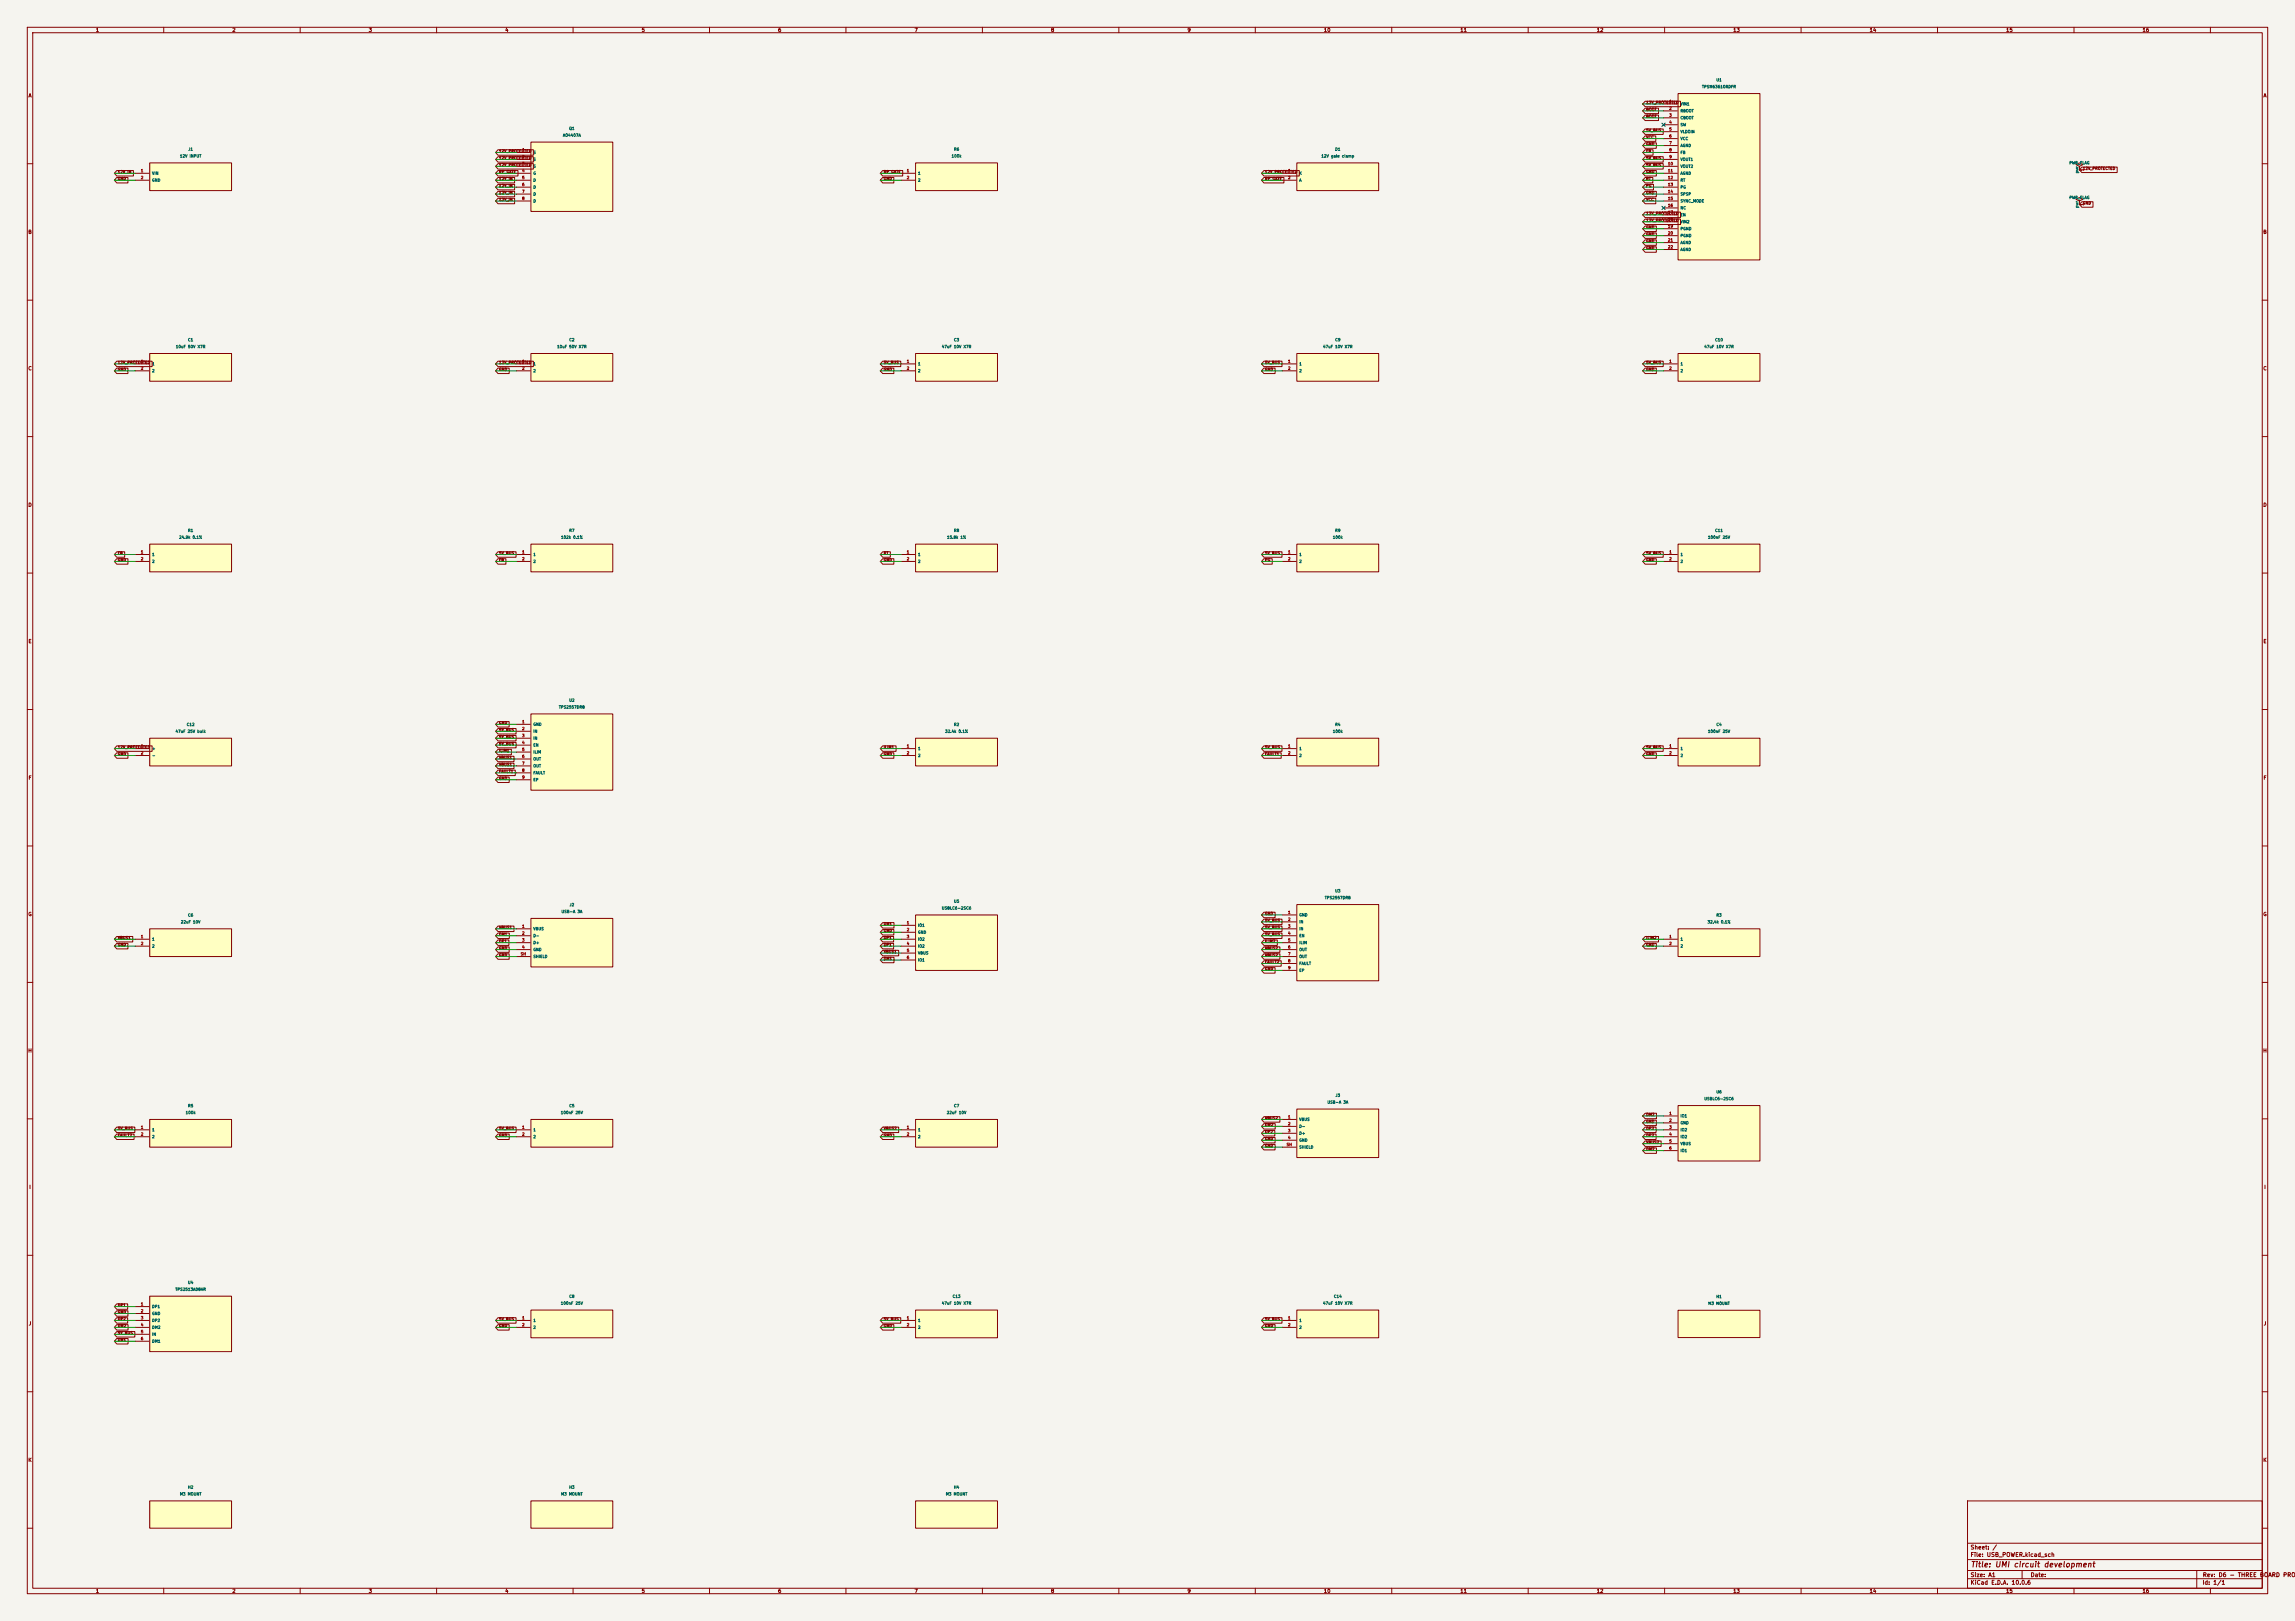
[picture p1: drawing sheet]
<svg xmlns="http://www.w3.org/2000/svg" width="841mm" height="594mm" viewBox="0 0 841 594" stroke-linecap="round" stroke-linejoin="round" font-family="sans-serif">
<defs><g id="words">
<text font-size="2" fill="#840000" x="722" y="574.8">Title: UMI circuit development</text>
<g font-size="1.5" fill="#840000">
<text x="721.9" y="568.1">Sheet: /</text>
<text x="721.9" y="570.8">File: USB_POWER.kicad_sch</text>
<text x="721.9" y="581">KiCad E.D.A. 10.0.6</text>
<text x="721.9" y="578.2">Size: A1</text>
<text x="743.9" y="578.2">Date:</text>
<text x="806.9" y="581">Id: 1/1</text>
<text x="807" y="578.2">Rev: D6 - THREE BOARD PROT</text>
</g>
<g font-size="1.3" fill="#840000">
<text x="35" y="12">1</text>
<text x="85" y="12">2</text>
<text x="135" y="12">3</text>
<text x="185" y="12">4</text>
<text x="235" y="12">5</text>
<text x="285" y="12">6</text>
<text x="335" y="12">7</text>
<text x="385" y="12">8</text>
<text x="435" y="12">9</text>
<text x="485" y="12">10</text>
<text x="535" y="12">11</text>
<text x="585" y="12">12</text>
<text x="635" y="12">13</text>
<text x="685" y="12">14</text>
<text x="735" y="12">15</text>
<text x="785" y="12">16</text>
<text x="10.3" y="36">A</text>
<text x="829.3" y="36">A</text>
<text x="10.2" y="86">B</text>
<text x="829.2" y="86">B</text>
<text x="10.2" y="136">C</text>
<text x="829.2" y="136">C</text>
<text x="10.2" y="186">D</text>
<text x="829.2" y="186">D</text>
<text x="10.3" y="236">E</text>
<text x="829.3" y="236">E</text>
<text x="10.3" y="286">F</text>
<text x="829.3" y="286">F</text>
<text x="10.2" y="336">G</text>
<text x="829.2" y="336">G</text>
<text x="10.2" y="386">H</text>
<text x="829.2" y="386">H</text>
<text x="10.6" y="436">I</text>
<text x="829.6" y="436">I</text>
<text x="10.4" y="486">J</text>
<text x="829.4" y="486">J</text>
<text x="10.2" y="536">K</text>
<text x="829.2" y="536">K</text>
<text x="35" y="584">1</text>
<text x="85" y="584">2</text>
<text x="135" y="584">3</text>
<text x="185" y="584">4</text>
<text x="235" y="584">5</text>
<text x="285" y="584">6</text>
<text x="335" y="584">7</text>
<text x="385" y="584">8</text>
<text x="435" y="584">9</text>
<text x="485" y="584">10</text>
<text x="535" y="584">11</text>
<text x="585" y="584">12</text>
<text x="635" y="584">13</text>
<text x="685" y="584">14</text>
<text x="735" y="584">15</text>
<text x="785" y="584">16</text>
</g>
<g font-size="1" fill="#006464">
<text x="623.6" y="32.5">TPSM63610RDFR</text>
<text x="628.8" y="30">U1</text>
<text x="615.7" y="38.9">VIN1</text>
<text x="615.7" y="41.4">RBOOT</text>
<text x="208.5" y="47.8">Q1</text>
<text x="615.7" y="43.9">CBOOT</text>
<text x="615.7" y="46.5">SW</text>
<text x="206.2" y="50.3">AO4407A</text>
<text x="615.7" y="49">VLDOIN</text>
<text x="615.7" y="51.6">VCC</text>
<text x="65.8" y="57.9">12V INPUT</text>
<text x="68.9" y="55.4">J1</text>
<text x="195.3" y="56.6">S</text>
<text x="195.3" y="59.2">S</text>
<text x="348.6" y="57.9">100k</text>
<text x="349.4" y="55.4">R6</text>
<text x="484.1" y="57.9">12V gate clamp</text>
<text x="489.1" y="55.4">D1</text>
<text x="615.7" y="54.1">AGND</text>
<text x="615.7" y="56.6">FB</text>
<text x="615.7" y="59.2">VOUT1</text>
<text x="55.6" y="64.3">VIN</text>
<text x="195.3" y="61.7">S</text>
<text x="195.3" y="64.3">G</text>
<text x="336.3" y="64.3">1</text>
<text x="476" y="64.3">K</text>
<text x="615.7" y="61.7">VOUT2</text>
<text x="615.7" y="64.3">AGND</text>
<text x="758.2" y="60.4">PWR_FLAG</text>
<text x="761.8" y="63.6" transform="rotate(-90 761.8 63.6)">pwr</text>
<text x="55.6" y="66.8">GND</text>
<text x="195.3" y="66.8">D</text>
<text x="195.3" y="69.3">D</text>
<text x="195.3" y="71.9">D</text>
<text x="336.3" y="66.8">2</text>
<text x="476" y="66.8">A</text>
<text x="615.7" y="66.8">RT</text>
<text x="615.7" y="69.3">PG</text>
<text x="615.7" y="71.9">SPSP</text>
<text x="195.3" y="74.4">D</text>
<text x="615.7" y="74.4">SYNC_MODE</text>
<text x="615.7" y="77">NC</text>
<text x="758.2" y="73.1">PWR_FLAG</text>
<text x="761.8" y="76.3" transform="rotate(-90 761.8 76.3)">pwr</text>
<text x="615.7" y="79.5">EN</text>
<text x="615.7" y="82">VIN2</text>
<text x="615.7" y="84.6">PGND</text>
<text x="615.7" y="87.1">PGND</text>
<text x="615.7" y="89.7">AGND</text>
<text x="615.7" y="92.2">AGND</text>
<text x="68.8" y="125.3">C1</text>
<text x="208.5" y="125.3">C2</text>
<text x="349.4" y="125.3">C3</text>
<text x="489.1" y="125.3">C9</text>
<text x="628.4" y="125.3">C10</text>
<text x="64.3" y="127.8">10uF 50V X7R</text>
<text x="204" y="127.8">10uF 50V X7R</text>
<text x="345" y="127.8">47uF 10V X7R</text>
<text x="484.7" y="127.8">47uF 10V X7R</text>
<text x="624.4" y="127.8">47uF 10V X7R</text>
<text x="55.6" y="134.1">1</text>
<text x="55.6" y="136.6">2</text>
<text x="195.3" y="134.1">1</text>
<text x="195.3" y="136.6">2</text>
<text x="336.3" y="134.1">1</text>
<text x="336.3" y="136.6">2</text>
<text x="476" y="134.1">1</text>
<text x="476" y="136.6">2</text>
<text x="615.7" y="134.1">1</text>
<text x="615.7" y="136.6">2</text>
<text x="65.5" y="197.6">24.9k 0.1%</text>
<text x="68.8" y="195.1">R1</text>
<text x="205.5" y="197.6">102k 0.1%</text>
<text x="208.5" y="195.1">R7</text>
<text x="346.9" y="197.6">15.8k 1%</text>
<text x="349.4" y="195.1">R8</text>
<text x="488.3" y="197.6">100k</text>
<text x="489.1" y="195.1">R9</text>
<text x="625.7" y="197.6">100nF 25V</text>
<text x="628.4" y="195.1">C11</text>
<text x="55.6" y="204">1</text>
<text x="195.3" y="204">1</text>
<text x="336.3" y="204">1</text>
<text x="476" y="204">1</text>
<text x="615.7" y="204">1</text>
<text x="55.6" y="206.5">2</text>
<text x="195.3" y="206.5">2</text>
<text x="336.3" y="206.5">2</text>
<text x="476" y="206.5">2</text>
<text x="615.7" y="206.5">2</text>
<text x="208.5" y="257.4">U2</text>
<text x="204.7" y="259.9">TPS2557DRB</text>
<text x="64.2" y="268.8">47uF 25V bulk</text>
<text x="68.3" y="266.3">C12</text>
<text x="195.3" y="266.2">GND</text>
<text x="195.3" y="268.7">IN</text>
<text x="346.2" y="268.8">32.4k 0.1%</text>
<text x="349.4" y="266.3">R2</text>
<text x="488.3" y="268.8">100k</text>
<text x="489.1" y="266.3">R4</text>
<text x="625.7" y="268.8">100nF 25V</text>
<text x="628.8" y="266.3">C4</text>
<text x="55.6" y="275.1">+</text>
<text x="195.3" y="271.3">IN</text>
<text x="195.3" y="273.8">EN</text>
<text x="336.3" y="275.1">1</text>
<text x="476" y="275.1">1</text>
<text x="615.7" y="275.1">1</text>
<text x="55.6" y="277.6">-</text>
<text x="195.3" y="276.3">ILIM</text>
<text x="195.3" y="278.9">OUT</text>
<text x="195.3" y="281.4">OUT</text>
<text x="336.3" y="277.6">2</text>
<text x="476" y="277.6">2</text>
<text x="615.7" y="277.6">2</text>
<text x="195.3" y="284">FAULT</text>
<text x="195.3" y="286.5">EP</text>
<text x="485.4" y="329.7">TPS2557DRB</text>
<text x="489.1" y="327.2">U3</text>
<text x="205.6" y="334.8">USB-A 3A</text>
<text x="208.6" y="332.3">J2</text>
<text x="345" y="333.5">USBLC6-2SC6</text>
<text x="349.4" y="331">U5</text>
<text x="66.2" y="338.6">22uF 10V</text>
<text x="68.8" y="336.1">C6</text>
<text x="195.3" y="341.1">VBUS</text>
<text x="336.3" y="339.8">IO1</text>
<text x="476" y="336">GND</text>
<text x="476" y="338.6">IN</text>
<text x="476" y="341.1">IN</text>
<text x="625.6" y="338.6">32.4k 0.1%</text>
<text x="628.8" y="336.1">R3</text>
<text x="55.6" y="344.9">1</text>
<text x="55.6" y="347.5">2</text>
<text x="195.3" y="343.7">D-</text>
<text x="195.3" y="346.2">D+</text>
<text x="336.3" y="342.4">GND</text>
<text x="336.3" y="344.9">IO2</text>
<text x="336.3" y="347.5">IO2</text>
<text x="476" y="343.7">EN</text>
<text x="476" y="346.2">ILIM</text>
<text x="615.7" y="344.9">1</text>
<text x="615.7" y="347.5">2</text>
<text x="195.3" y="348.7">GND</text>
<text x="195.3" y="351.3">SHIELD</text>
<text x="336.3" y="350">VBUS</text>
<text x="336.3" y="352.5">IO1</text>
<text x="476" y="348.7">OUT</text>
<text x="476" y="351.3">OUT</text>
<text x="476" y="353.8">FAULT</text>
<text x="476" y="356.4">EP</text>
<text x="628.8" y="400.9">U6</text>
<text x="68.8" y="406">R5</text>
<text x="208.5" y="406">C5</text>
<text x="349.4" y="406">C7</text>
<text x="486.3" y="404.7">USB-A 3A</text>
<text x="489.3" y="402.2">J3</text>
<text x="624.4" y="403.4">USBLC6-2SC6</text>
<text x="67.9" y="408.5">100k</text>
<text x="205.4" y="408.5">100nF 25V</text>
<text x="346.8" y="408.5">22uF 10V</text>
<text x="476" y="411">VBUS</text>
<text x="476" y="413.5">D-</text>
<text x="615.7" y="409.7">IO1</text>
<text x="615.7" y="412.2">GND</text>
<text x="55.6" y="414.8">1</text>
<text x="55.6" y="417.3">2</text>
<text x="195.3" y="414.8">1</text>
<text x="195.3" y="417.3">2</text>
<text x="336.3" y="414.8">1</text>
<text x="336.3" y="417.3">2</text>
<text x="476" y="416">D+</text>
<text x="476" y="418.6">GND</text>
<text x="615.7" y="414.8">IO2</text>
<text x="615.7" y="417.3">IO2</text>
<text x="615.7" y="419.9">VBUS</text>
<text x="476" y="421.1">SHIELD</text>
<text x="615.7" y="422.4">IO1</text>
<text x="64.1" y="473.2">TPS2513ADBVR</text>
<text x="68.8" y="470.7">U4</text>
<text x="55.6" y="479.5">DP1</text>
<text x="205.4" y="478.3">100nF 25V</text>
<text x="208.5" y="475.8">C8</text>
<text x="345" y="478.3">47uF 10V X7R</text>
<text x="349" y="475.8">C13</text>
<text x="484.7" y="478.3">47uF 10V X7R</text>
<text x="488.7" y="475.8">C14</text>
<text x="625.9" y="478.4">M3 MOUNT</text>
<text x="628.8" y="475.9">H1</text>
<text x="55.6" y="482.1">GND</text>
<text x="55.6" y="484.6">DP2</text>
<text x="195.3" y="484.6">1</text>
<text x="336.3" y="484.6">1</text>
<text x="476" y="484.6">1</text>
<text x="55.6" y="487.2">DM2</text>
<text x="55.6" y="489.7">IN</text>
<text x="195.3" y="487.2">2</text>
<text x="336.3" y="487.2">2</text>
<text x="476" y="487.2">2</text>
<text x="55.6" y="492.2">DM1</text>
<text x="68.8" y="545.7">H2</text>
<text x="208.5" y="545.7">H3</text>
<text x="349.4" y="545.7">H4</text>
<text x="65.8" y="548.2">M3 MOUNT</text>
<text x="205.5" y="548.2">M3 MOUNT</text>
<text x="346.5" y="548.2">M3 MOUNT</text>
</g>
<g font-size="1" fill="#840000">
<text x="603.1" y="38.3">12V_PROTECTED</text>
<text x="603.1" y="40.9">BOOT</text>
<text x="603.1" y="43.4">BOOT</text>
<text x="603.1" y="51">VCC</text>
<text x="603.1" y="48.5">5V_BUS</text>
<text x="603.1" y="53.6">GND</text>
<text x="182.7" y="56.1">12V_PROTECTED</text>
<text x="182.7" y="58.7">12V_PROTECTED</text>
<text x="603.1" y="56.1">FB</text>
<text x="603.1" y="58.7">5V_BUS</text>
<text x="43" y="63.7">12V_IN</text>
<text x="182.7" y="61.2">12V_PROTECTED</text>
<text x="182.7" y="63.7">RP_GATE</text>
<text x="323.7" y="63.7">RP_GATE</text>
<text x="463.4" y="63.7">12V_PROTECTED</text>
<text x="603.1" y="61.2">5V_BUS</text>
<text x="603.1" y="63.7">GND</text>
<text x="763.1" y="62.5">12V_PROTECTED</text>
<text x="43" y="66.3">GND</text>
<text x="182.7" y="66.3">12V_IN</text>
<text x="182.7" y="68.8">12V_IN</text>
<text x="182.7" y="71.4">12V_IN</text>
<text x="323.7" y="66.3">GND</text>
<text x="463.4" y="66.3">RP_GATE</text>
<text x="603.1" y="66.3">RT</text>
<text x="603.1" y="68.8">PG</text>
<text x="603.1" y="71.4">GND</text>
<text x="182.7" y="73.9">12V_IN</text>
<text x="603.1" y="73.9">VCC</text>
<text x="763.1" y="75.2">GND</text>
<text x="603.1" y="79">12V_PROTECTED</text>
<text x="603.1" y="81.5">12V_PROTECTED</text>
<text x="603.1" y="84.1">GND</text>
<text x="603.1" y="86.6">GND</text>
<text x="603.1" y="89.1">GND</text>
<text x="603.1" y="91.7">GND</text>
<text x="43" y="133.6">12V_PROTECTED</text>
<text x="43" y="136.1">GND</text>
<text x="182.7" y="133.6">12V_PROTECTED</text>
<text x="182.7" y="136.1">GND</text>
<text x="323.7" y="133.6">5V_BUS</text>
<text x="323.7" y="136.1">GND</text>
<text x="463.4" y="133.6">5V_BUS</text>
<text x="463.4" y="136.1">GND</text>
<text x="603.1" y="133.6">5V_BUS</text>
<text x="603.1" y="136.1">GND</text>
<text x="43" y="203.4">FB</text>
<text x="182.7" y="203.4">5V_BUS</text>
<text x="323.7" y="203.4">RT</text>
<text x="463.4" y="203.4">5V_BUS</text>
<text x="603.1" y="203.4">5V_BUS</text>
<text x="43" y="206">GND</text>
<text x="182.7" y="206">FB</text>
<text x="323.7" y="206">GND</text>
<text x="463.4" y="206">PG</text>
<text x="603.1" y="206">GND</text>
<text x="182.7" y="265.7">GND</text>
<text x="182.7" y="268.2">5V_BUS</text>
<text x="43" y="274.6">12V_PROTECTED</text>
<text x="182.7" y="270.8">5V_BUS</text>
<text x="182.7" y="273.3">5V_BUS</text>
<text x="182.7" y="275.8">ILIM1</text>
<text x="323.7" y="274.6">ILIM1</text>
<text x="463.4" y="274.6">5V_BUS</text>
<text x="603.1" y="274.6">5V_BUS</text>
<text x="43" y="277.1">GND</text>
<text x="182.7" y="280.9">VBUS1</text>
<text x="182.7" y="278.4">VBUS1</text>
<text x="323.7" y="277.1">GND</text>
<text x="463.4" y="277.1">FAULT1</text>
<text x="603.1" y="277.1">GND</text>
<text x="182.7" y="283.5">FAULT1</text>
<text x="182.7" y="286">GND</text>
<text x="463.4" y="335.5">GND</text>
<text x="182.7" y="340.6">VBUS1</text>
<text x="323.7" y="339.3">DM1</text>
<text x="323.7" y="341.9">GND</text>
<text x="463.4" y="338.1">5V_BUS</text>
<text x="463.4" y="340.6">5V_BUS</text>
<text x="43" y="344.4">VBUS1</text>
<text x="43" y="347">GND</text>
<text x="182.7" y="343.1">DM1</text>
<text x="182.7" y="345.7">DP1</text>
<text x="323.7" y="344.4">DP1</text>
<text x="323.7" y="347">DP1</text>
<text x="463.4" y="343.1">5V_BUS</text>
<text x="463.4" y="345.7">ILIM2</text>
<text x="603.1" y="344.4">ILIM2</text>
<text x="603.1" y="347">GND</text>
<text x="182.7" y="348.2">GND</text>
<text x="182.7" y="350.8">GND</text>
<text x="323.7" y="349.5">VBUS1</text>
<text x="323.7" y="352">DM1</text>
<text x="463.4" y="348.2">VBUS2</text>
<text x="463.4" y="350.8">VBUS2</text>
<text x="463.4" y="353.3">FAULT2</text>
<text x="463.4" y="355.8">GND</text>
<text x="463.4" y="410.5">VBUS2</text>
<text x="463.4" y="413">DM2</text>
<text x="603.1" y="409.2">DM2</text>
<text x="603.1" y="411.7">GND</text>
<text x="43" y="414.3">5V_BUS</text>
<text x="43" y="416.8">FAULT2</text>
<text x="182.7" y="414.3">5V_BUS</text>
<text x="182.7" y="416.8">GND</text>
<text x="323.7" y="414.3">VBUS2</text>
<text x="323.7" y="416.8">GND</text>
<text x="463.4" y="415.5">DP2</text>
<text x="463.4" y="418.1">GND</text>
<text x="603.1" y="414.3">DP2</text>
<text x="603.1" y="416.8">DP2</text>
<text x="603.1" y="419.3">VBUS2</text>
<text x="463.4" y="420.6">GND</text>
<text x="603.1" y="421.9">DM2</text>
<text x="43" y="479">DP1</text>
<text x="43" y="481.6">GND</text>
<text x="43" y="484.1">DP2</text>
<text x="182.7" y="484.1">5V_BUS</text>
<text x="323.7" y="484.1">5V_BUS</text>
<text x="463.4" y="484.1">5V_BUS</text>
<text x="43" y="486.7">DM2</text>
<text x="43" y="489.2">5V_BUS</text>
<text x="43" y="491.7">DM1</text>
<text x="182.7" y="486.7">GND</text>
<text x="323.7" y="486.7">GND</text>
<text x="463.4" y="486.7">GND</text>
</g>
<g font-size="1" fill="#a90000">
<text x="611.6" y="37.9">1</text>
<text x="611.6" y="40.5">2</text>
<text x="611.6" y="43">3</text>
<text x="611.6" y="45.5">4</text>
<text x="611.6" y="48.1">5</text>
<text x="611.6" y="50.6">6</text>
<text x="611.6" y="53.2">7</text>
<text x="191.2" y="55.7">1</text>
<text x="191.2" y="58.2">2</text>
<text x="611.6" y="55.7">8</text>
<text x="611.6" y="58.2">9</text>
<text x="51.5" y="63.3">1</text>
<text x="51.5" y="65.9">2</text>
<text x="191.2" y="60.8">3</text>
<text x="191.2" y="63.3">4</text>
<text x="191.2" y="65.9">5</text>
<text x="332.2" y="63.3">1</text>
<text x="332.2" y="65.9">2</text>
<text x="471.9" y="63.3">1</text>
<text x="471.9" y="65.9">2</text>
<text x="611.1" y="60.8">10</text>
<text x="611.1" y="63.3">11</text>
<text x="611.1" y="65.9">12</text>
<text x="763.7" y="62.8" transform="rotate(-90 763.7 62.8)">1</text>
<text x="191.2" y="68.4">6</text>
<text x="191.2" y="70.9">7</text>
<text x="611.1" y="68.4">13</text>
<text x="611.1" y="70.9">14</text>
<text x="191.2" y="73.5">8</text>
<text x="611.1" y="73.5">15</text>
<text x="611.1" y="76">16</text>
<text x="763.7" y="75.5" transform="rotate(-90 763.7 75.5)">1</text>
<text x="611.1" y="78.6">17</text>
<text x="611.1" y="81.1">18</text>
<text x="611.1" y="83.6">19</text>
<text x="611.1" y="86.2">20</text>
<text x="611.1" y="88.7">21</text>
<text x="611.1" y="91.3">22</text>
<text x="51.5" y="133.2">1</text>
<text x="51.5" y="135.7">2</text>
<text x="191.2" y="133.2">1</text>
<text x="191.2" y="135.7">2</text>
<text x="332.2" y="133.2">1</text>
<text x="332.2" y="135.7">2</text>
<text x="471.9" y="133.2">1</text>
<text x="471.9" y="135.7">2</text>
<text x="611.6" y="133.2">1</text>
<text x="611.6" y="135.7">2</text>
<text x="51.5" y="203">1</text>
<text x="191.2" y="203">1</text>
<text x="332.2" y="203">1</text>
<text x="471.9" y="203">1</text>
<text x="611.6" y="203">1</text>
<text x="51.5" y="205.6">2</text>
<text x="191.2" y="205.6">2</text>
<text x="332.2" y="205.6">2</text>
<text x="471.9" y="205.6">2</text>
<text x="611.6" y="205.6">2</text>
<text x="191.2" y="265.2">1</text>
<text x="191.2" y="267.8">2</text>
<text x="51.5" y="274.1">1</text>
<text x="191.2" y="270.3">3</text>
<text x="191.2" y="272.9">4</text>
<text x="191.2" y="275.4">5</text>
<text x="332.2" y="274.1">1</text>
<text x="471.9" y="274.1">1</text>
<text x="611.6" y="274.1">1</text>
<text x="51.5" y="276.7">2</text>
<text x="191.2" y="277.9">6</text>
<text x="191.2" y="280.5">7</text>
<text x="332.2" y="276.7">2</text>
<text x="471.9" y="276.7">2</text>
<text x="611.6" y="276.7">2</text>
<text x="191.2" y="283">8</text>
<text x="191.2" y="285.6">9</text>
<text x="471.9" y="335.1">1</text>
<text x="191.2" y="340.2">1</text>
<text x="332.2" y="338.9">1</text>
<text x="332.2" y="341.4">2</text>
<text x="471.9" y="337.6">2</text>
<text x="471.9" y="340.2">3</text>
<text x="51.5" y="344">1</text>
<text x="51.5" y="346.5">2</text>
<text x="191.2" y="342.7">2</text>
<text x="191.2" y="345.3">3</text>
<text x="191.2" y="347.8">4</text>
<text x="332.2" y="344">3</text>
<text x="332.2" y="346.5">4</text>
<text x="471.9" y="342.7">4</text>
<text x="471.9" y="345.3">5</text>
<text x="471.9" y="347.8">6</text>
<text x="611.6" y="344">1</text>
<text x="611.6" y="346.5">2</text>
<text x="190.7" y="350.3">SH</text>
<text x="332.2" y="349.1">5</text>
<text x="332.2" y="351.6">6</text>
<text x="471.9" y="350.3">7</text>
<text x="471.9" y="352.9">8</text>
<text x="471.9" y="355.4">9</text>
<text x="51.5" y="413.8">1</text>
<text x="191.2" y="413.8">1</text>
<text x="332.2" y="413.8">1</text>
<text x="471.9" y="410">1</text>
<text x="471.9" y="412.6">2</text>
<text x="611.6" y="408.8">1</text>
<text x="611.6" y="411.3">2</text>
<text x="611.6" y="413.8">3</text>
<text x="51.5" y="416.4">2</text>
<text x="191.2" y="416.4">2</text>
<text x="332.2" y="416.4">2</text>
<text x="471.9" y="415.1">3</text>
<text x="471.9" y="417.6">4</text>
<text x="611.6" y="416.4">4</text>
<text x="611.6" y="418.9">5</text>
<text x="471.3" y="420.2">SH</text>
<text x="611.6" y="421.5">6</text>
<text x="51.5" y="478.6">1</text>
<text x="51.5" y="481.1">2</text>
<text x="51.5" y="483.7">3</text>
<text x="191.2" y="483.7">1</text>
<text x="332.2" y="483.7">1</text>
<text x="471.9" y="483.7">1</text>
<text x="51.5" y="486.2">4</text>
<text x="51.5" y="488.8">5</text>
<text x="51.5" y="491.3">6</text>
<text x="191.2" y="486.2">2</text>
<text x="332.2" y="486.2">2</text>
<text x="471.9" y="486.2">2</text>
</g>
</g></defs>
<path d="M0 0h841v594h-841z" fill="#f5f4ef" stroke="#f5f4ef" stroke-width=".37"/>
<g fill="none" stroke="#840000" stroke-width=".37">
<path d="M10 10h821v574h-821zM12 12h817v570h-817zM60 10v2M110 10v2M160 10v2M210 10v2M260 10v2M310 10v2M360 10v2M410 10v2M460 10v2M510 10v2"/>
<path d="M560 10v2M610 10v2M660 10v2M710 10v2M760 10v2M810 10v2M10 60h2M829 60h2M10 110h2M829 110h2M10 160h2M829 160h2"/>
<path d="M10 210h2M829 210h2M10 260h2M829 260h2M10 310h2M829 310h2M10 360h2M829 360h2M10 410h2M829 410h2M10 460h2M829 460h2"/>
<path d="M10 510h2M829 510h2M10 560h2M721 550h108v32h-108zM829 560h2M721 578.5h108M721 575.5h108M721 571.5h108M721 565.5h108M741 575.5v3M805 575.5v6.5M60 582v2"/>
<path d="M110 582v2M160 582v2M210 582v2M260 582v2M310 582v2M360 582v2M410 582v2M460 582v2M510 582v2M560 582v2M610 582v2M660 582v2"/>
<path d="M710 582v2M760 582v2M810 582v2"/>
</g>
<path d="M194.6 52.1h29.9v25.4h-29.9z" fill="#ffffc2"/>
<path d="M189.2 55.9h5.1M189.2 58.4h5.1M194.6 52.1h29.9v25.4h-29.9zM189.2 61h5.1M189.2 63.5h5.1M189.2 66h5.1M189.2 68.6h5.1M189.2 71.1h5.1M189.2 73.7h5.1" fill="none" stroke="#840000" stroke-width=".37"/>
<path d="M194.6 336.5h29.9v17.8h-29.9z" fill="#ffffc2"/>
<path d="M194.6 336.5h29.9v17.8h-29.9zM189.2 340.4h5.1M189.2 342.9h5.1M189.2 345.4h5.1M189.2 348h5.1M189.2 350.5h5.1" fill="none" stroke="#840000" stroke-width=".37"/>
<path d="M54.9 129.5h29.9v10.2h-29.9z" fill="#ffffc2"/>
<path d="M49.5 133.3h5.1M49.5 135.9h5.1M54.9 129.5h29.9v10.2h-29.9z" fill="none" stroke="#840000" stroke-width=".37"/>
<path d="M335.5 550h30v10h-30z" fill="#ffffc2"/>
<path d="M335.5 550h30v10h-30z" fill="none" stroke="#840000" stroke-width=".37"/>
<path d="M475.2 59.7h30v10.1h-30z" fill="#ffffc2"/>
<path d="M475.2 59.7h30v10.1h-30zM469.9 63.5h5.1M469.9 66h5.1" fill="none" stroke="#840000" stroke-width=".37"/>
<path d="M614.9 480.1h30v10h-30z" fill="#ffffc2"/>
<path d="M614.9 480.1h30v10h-30z" fill="none" stroke="#840000" stroke-width=".37"/>
<path d="M335.5 480.1h30v10.1h-30z" fill="#ffffc2"/>
<path d="M330.2 483.9h5.1M330.2 486.4h5.1M335.5 480.1h30v10.1h-30z" fill="none" stroke="#840000" stroke-width=".37"/>
<path d="M194.6 129.5h29.9v10.2h-29.9z" fill="#ffffc2"/>
<path d="M189.2 133.3h5.1M189.2 135.9h5.1M194.6 129.5h29.9v10.2h-29.9z" fill="none" stroke="#840000" stroke-width=".37"/>
<path d="M614.9 405.1h30v20.3h-30z" fill="#ffffc2"/>
<path d="M609.6 408.9h5.1M609.6 411.5h5.1M609.6 414h5.1M609.6 416.6h5.1M609.6 419.1h5.1M614.9 405.1h30v20.3h-30zM609.6 421.6h5.1" fill="none" stroke="#840000" stroke-width=".37"/>
<path d="M475.2 331.5h30v27.9h-30z" fill="#ffffc2"/>
<g fill="none" stroke="#840000" stroke-width=".37">
<path d="M762 61l1.3-.7-1.3-.6-1.3 .6 1.3 .7v1.2M762 62.2h.1M762 73.7l1.3-.7-1.3-.6-1.3 .6 1.3 .7v1.2M762 74.9h.1M469.9 335.3h5.1M469.9 337.8h5.1M475.2 331.5h30v27.9h-30zM469.9 340.4h5.1M469.9 342.9h5.1M469.9 345.4h5.1M469.9 348h5.1M469.9 350.5h5.1"/>
<path d="M469.9 353.1h5.1M469.9 355.6h5.1"/>
</g>
<path d="M335.5 410.2h30v10.2h-30z" fill="#ffffc2"/>
<path d="M330.2 414h5.1M330.2 416.6h5.1M335.5 410.2h30v10.2h-30z" fill="none" stroke="#840000" stroke-width=".37"/>
<path d="M54.9 59.7h29.9v10.1h-29.9z" fill="#ffffc2"/>
<path d="M54.9 59.7h29.9v10.1h-29.9zM49.5 63.5h5.1M49.5 66h5.1" fill="none" stroke="#840000" stroke-width=".37"/>
<path d="M335.5 335.3h30v20.3h-30z" fill="#ffffc2"/>
<path d="M330.2 339.1h5.1M335.5 335.3h30v20.3h-30zM330.2 341.6h5.1M330.2 344.2h5.1M330.2 346.7h5.1M330.2 349.2h5.1M330.2 351.8h5.1" fill="none" stroke="#840000" stroke-width=".37"/>
<path d="M194.6 199.4h29.9v10.1h-29.9z" fill="#ffffc2"/>
<path d="M194.6 199.4h29.9v10.1h-29.9zM189.2 203.2h5.1M189.2 205.7h5.1" fill="none" stroke="#840000" stroke-width=".37"/>
<path d="M614.9 34.3h30v60.9h-30z" fill="#ffffc2"/>
<g fill="none" stroke="#840000" stroke-width=".37">
<path d="M609.6 38.1h5.1M614.9 34.3h30v60.9h-30zM609.6 40.6h5.1M609.6 43.2h5.1M609.6 45.7h5.1M609.6 48.3h5.1M609.6 50.8h5.1M609.6 53.3h5.1M609.6 55.9h5.1M609.6 58.4h5.1M609.6 61h5.1M609.6 63.5h5.1"/>
<path d="M609.6 66h5.1M609.6 68.6h5.1M609.6 71.1h5.1M609.6 73.7h5.1M609.6 76.2h5.1M609.6 78.7h5.1M609.6 81.3h5.1M609.6 83.8h5.1M609.6 86.4h5.1M609.6 88.9h5.1M609.6 91.4h5.1"/>
</g>
<path d="M614.9 340.4h30v10.1h-30z" fill="#ffffc2"/>
<path d="M609.6 344.2h5.1M609.6 346.7h5.1M614.9 340.4h30v10.1h-30z" fill="none" stroke="#840000" stroke-width=".37"/>
<path d="M194.6 550h29.9v10h-29.9z" fill="#ffffc2"/>
<path d="M194.6 550h29.9v10h-29.9z" fill="none" stroke="#840000" stroke-width=".37"/>
<path d="M335.5 270.5h30v10.2h-30z" fill="#ffffc2"/>
<path d="M330.2 274.3h5.1M330.2 276.9h5.1M335.5 270.5h30v10.2h-30z" fill="none" stroke="#840000" stroke-width=".37"/>
<path d="M475.2 129.5h30v10.2h-30z" fill="#ffffc2"/>
<path d="M469.9 133.3h5.1M469.9 135.9h5.1M475.2 129.5h30v10.2h-30z" fill="none" stroke="#840000" stroke-width=".37"/>
<path d="M475.2 199.4h30v10.1h-30z" fill="#ffffc2"/>
<path d="M475.2 199.4h30v10.1h-30zM469.9 203.2h5.1M469.9 205.7h5.1" fill="none" stroke="#840000" stroke-width=".37"/>
<path d="M475.2 270.5h30v10.2h-30z" fill="#ffffc2"/>
<path d="M469.9 274.3h5.1M469.9 276.9h5.1M475.2 270.5h30v10.2h-30z" fill="none" stroke="#840000" stroke-width=".37"/>
<path d="M335.5 199.4h30v10.1h-30z" fill="#ffffc2"/>
<path d="M335.5 199.4h30v10.1h-30zM330.2 203.2h5.1M330.2 205.7h5.1" fill="none" stroke="#840000" stroke-width=".37"/>
<path d="M194.6 261.6h29.9v28h-29.9z" fill="#ffffc2"/>
<path d="M189.2 265.4h5.1M189.2 268h5.1M189.2 270.5h5.1M189.2 273h5.1M189.2 275.6h5.1M189.2 278.1h5.1M194.6 261.6h29.9v28h-29.9zM189.2 280.7h5.1M189.2 283.2h5.1M189.2 285.7h5.1" fill="none" stroke="#840000" stroke-width=".37"/>
<path d="M475.2 480.1h30v10.1h-30z" fill="#ffffc2"/>
<path d="M469.9 483.9h5.1M469.9 486.4h5.1M475.2 480.1h30v10.1h-30z" fill="none" stroke="#840000" stroke-width=".37"/>
<path d="M194.6 480.1h29.9v10.1h-29.9z" fill="#ffffc2"/>
<path d="M189.2 483.9h5.1M189.2 486.4h5.1M194.6 480.1h29.9v10.1h-29.9z" fill="none" stroke="#840000" stroke-width=".37"/>
<path d="M614.9 129.5h30v10.2h-30z" fill="#ffffc2"/>
<path d="M609.6 133.3h5.1M609.6 135.9h5.1M614.9 129.5h30v10.2h-30z" fill="none" stroke="#840000" stroke-width=".37"/>
<path d="M54.9 270.5h29.9v10.2h-29.9z" fill="#ffffc2"/>
<path d="M49.5 274.3h5.1M49.5 276.9h5.1M54.9 270.5h29.9v10.2h-29.9z" fill="none" stroke="#840000" stroke-width=".37"/>
<path d="M54.9 550h29.9v10h-29.9z" fill="#ffffc2"/>
<path d="M54.9 550h29.9v10h-29.9z" fill="none" stroke="#840000" stroke-width=".37"/>
<path d="M335.5 129.5h30v10.2h-30z" fill="#ffffc2"/>
<path d="M330.2 133.3h5.1M330.2 135.9h5.1M335.5 129.5h30v10.2h-30z" fill="none" stroke="#840000" stroke-width=".37"/>
<path d="M54.9 475h29.9v20.3h-29.9z" fill="#ffffc2"/>
<path d="M49.5 478.8h5.1M54.9 475h29.9v20.3h-29.9zM49.5 481.3h5.1M49.5 483.9h5.1M49.5 486.4h5.1M49.5 488.9h5.1M49.5 491.5h5.1" fill="none" stroke="#840000" stroke-width=".37"/>
<path d="M614.9 199.4h30v10.1h-30z" fill="#ffffc2"/>
<path d="M614.9 199.4h30v10.1h-30zM609.6 203.2h5.1M609.6 205.7h5.1" fill="none" stroke="#840000" stroke-width=".37"/>
<path d="M335.5 59.7h30v10.1h-30z" fill="#ffffc2"/>
<path d="M335.5 59.7h30v10.1h-30zM330.2 63.5h5.1M330.2 66h5.1" fill="none" stroke="#840000" stroke-width=".37"/>
<path d="M54.9 410.2h29.9v10.2h-29.9z" fill="#ffffc2"/>
<path d="M49.5 414h5.1M49.5 416.6h5.1M54.9 410.2h29.9v10.2h-29.9z" fill="none" stroke="#840000" stroke-width=".37"/>
<path d="M475.2 406.4h30v17.8h-30z" fill="#ffffc2"/>
<path d="M469.9 410.2h5.1M469.9 412.7h5.1M469.9 415.3h5.1M469.9 417.8h5.1M475.2 406.4h30v17.8h-30zM469.9 420.4h5.1" fill="none" stroke="#840000" stroke-width=".37"/>
<path d="M54.9 340.4h29.9v10.1h-29.9z" fill="#ffffc2"/>
<path d="M49.5 344.2h5.1M49.5 346.7h5.1M54.9 340.4h29.9v10.1h-29.9z" fill="none" stroke="#840000" stroke-width=".37"/>
<path d="M614.9 270.5h30v10.2h-30z" fill="#ffffc2"/>
<path d="M609.6 274.3h5.1M609.6 276.9h5.1M614.9 270.5h30v10.2h-30z" fill="none" stroke="#840000" stroke-width=".37"/>
<path d="M54.9 199.4h29.9v10.1h-29.9z" fill="#ffffc2"/>
<path d="M54.9 199.4h29.9v10.1h-29.9zM49.5 203.2h5.1M49.5 205.7h5.1" fill="none" stroke="#840000" stroke-width=".37"/>
<path d="M194.6 410.2h29.9v10.2h-29.9z" fill="#ffffc2"/>
<g fill="none" stroke="#840000" stroke-width=".37">
<path d="M602.9 37.1h12.9v2h-12.9l-.9-1zM602.9 39.6h4.9v2h-4.9l-.9-1zM182.5 54.9h12.9v2h-12.9l-.9-1zM182.5 57.4h12.9v2h-12.9l-.9-1zM182.5 60h12.9v2h-12.9l-.9-1zM602.9 54.9h2.9v2h-2.9l-.9-1zM602.9 57.4h6.6v2h-6.6l-.9-1zM602.9 60h6.6v2h-6.6l-.9-1zM602.9 49.8h3.9v2h-3.9l-.9-1zM602.9 42.2h4.9v2h-4.9l-.9-1zM602.9 47.3h6.6v2h-6.6l-.9-1zM602.9 52.3h4.1v2h-4.1l-.9-1z"/>
<path d="M42.8 62.5h6.1v2h-6.1l-.9-1zM42.8 65h4.1v2h-4.1l-.9-1zM182.5 62.5h7.3v2h-7.3l-.9-1zM182.5 65h6.1v2h-6.1l-.9-1zM182.5 67.6h6.1v2h-6.1l-.9-1zM182.5 70.1h6.1v2h-6.1l-.9-1zM182.5 72.7h6.1v2h-6.1l-.9-1zM323.5 62.5h7.3v2h-7.3l-.9-1zM323.5 65h4.1v2h-4.1l-.9-1zM463.2 62.5h12.9v2h-12.9l-.9-1zM463.2 65h7.3v2h-7.3l-.9-1zM602.9 62.5h4.1v2h-4.1l-.9-1z"/>
<path d="M602.9 65h2.8v2h-2.8l-.9-1zM602.9 67.6h3v2h-3l-.9-1zM602.9 70.1h4.1v2h-4.1l-.9-1zM602.9 72.7h3.9v2h-3.9l-.9-1zM602.9 77.7h12.9v2h-12.9l-.9-1zM762.9 73.9h4.1v2h-4.1l-.9-1zM762.9 61.2h12.9v2h-12.9l-.9-1zM602.9 90.4h4.1v2h-4.1l-.9-1zM602.9 80.3h12.9v2h-12.9l-.9-1zM602.9 82.8h4.1v2h-4.1l-.9-1zM602.9 85.4h4.1v2h-4.1l-.9-1zM602.9 87.9h4.1v2h-4.1l-.9-1z"/>
<path d="M42.8 132.3h12.9v2h-12.9l-.9-1zM42.8 134.9h4.1v2h-4.1l-.9-1zM182.5 132.3h12.9v2h-12.9l-.9-1zM182.5 134.9h4.1v2h-4.1l-.9-1zM323.5 132.3h6.6v2h-6.6l-.9-1zM323.5 134.9h4.1v2h-4.1l-.9-1zM463.2 132.3h6.6v2h-6.6l-.9-1zM463.2 134.9h4.1v2h-4.1l-.9-1zM602.9 132.3h6.6v2h-6.6l-.9-1zM602.9 134.9h4.1v2h-4.1l-.9-1zM42.8 202.2h2.9v2h-2.9l-.9-1zM42.8 204.7h4.1v2h-4.1l-.9-1z"/>
<path d="M182.5 204.7h2.9v2h-2.9l-.9-1zM182.5 202.2h6.6v2h-6.6l-.9-1zM323.5 202.2h2.8v2h-2.8l-.9-1zM323.5 204.7h4.1v2h-4.1l-.9-1zM463.2 202.2h6.6v2h-6.6l-.9-1zM463.2 204.7h3v2h-3l-.9-1zM602.9 202.2h6.6v2h-6.6l-.9-1zM602.9 204.7h4.1v2h-4.1l-.9-1zM42.8 273.3h12.9v2h-12.9l-.9-1zM42.8 275.9h4.1v2h-4.1l-.9-1zM182.5 279.7h5.8v2h-5.8l-.9-1zM182.5 264.4h4.1v2h-4.1l-.9-1z"/>
<path d="M182.5 267h6.6v2h-6.6l-.9-1zM182.5 269.5h6.6v2h-6.6l-.9-1zM182.5 272h6.6v2h-6.6l-.9-1zM182.5 274.6h4.9v2h-4.9l-.9-1zM182.5 277.1h5.8v2h-5.8l-.9-1zM323.5 273.3h4.9v2h-4.9l-.9-1zM323.5 275.9h4.1v2h-4.1l-.9-1zM463.2 273.3h6.6v2h-6.6l-.9-1zM463.2 275.9h6.3v2h-6.3l-.9-1zM602.9 275.9h4.1v2h-4.1l-.9-1zM602.9 273.3h6.6v2h-6.6l-.9-1zM182.5 282.2h6.3v2h-6.3l-.9-1z"/>
<path d="M182.5 284.7h4.1v2h-4.1l-.9-1zM182.5 339.4h5.8v2h-5.8l-.9-1zM323.5 338.1h4.1v2h-4.1l-.9-1zM463.2 334.3h4.1v2h-4.1l-.9-1zM463.2 336.8h6.6v2h-6.6l-.9-1zM463.2 339.4h6.6v2h-6.6l-.9-1zM42.8 343.2h5.8v2h-5.8l-.9-1zM42.8 345.7h4.1v2h-4.1l-.9-1zM182.5 341.9h4.1v2h-4.1l-.9-1zM182.5 344.4h4v2h-4l-.9-1zM182.5 347h4.1v2h-4.1l-.9-1zM182.5 349.5h4.1v2h-4.1l-.9-1z"/>
<path d="M323.5 340.6h4.1v2h-4.1l-.9-1zM323.5 343.2h4v2h-4l-.9-1zM323.5 345.7h4v2h-4l-.9-1zM323.5 348.2h5.8v2h-5.8l-.9-1zM323.5 350.8h4.1v2h-4.1l-.9-1zM463.2 341.9h6.6v2h-6.6l-.9-1zM463.2 344.4h4.9v2h-4.9l-.9-1zM463.2 347h5.8v2h-5.8l-.9-1zM463.2 349.5h5.8v2h-5.8l-.9-1zM463.2 352.1h6.3v2h-6.3l-.9-1zM463.2 354.6h4.1v2h-4.1l-.9-1zM602.9 343.2h4.9v2h-4.9l-.9-1z"/>
<path d="M602.9 345.7h4.1v2h-4.1l-.9-1zM42.8 413h6.6v2h-6.6l-.9-1zM42.8 415.6h6.3v2h-6.3l-.9-1zM182.5 413h6.6v2h-6.6l-.9-1zM182.5 415.6h4.1v2h-4.1l-.9-1zM189.2 414h5.1M189.2 416.6h5.1M194.6 410.2h29.9v10.2h-29.9zM323.5 413h5.8v2h-5.8l-.9-1zM323.5 415.6h4.1v2h-4.1l-.9-1zM463.2 409.2h5.8v2h-5.8l-.9-1zM463.2 411.7h4.1v2h-4.1l-.9-1z"/>
<path d="M463.2 414.3h4v2h-4l-.9-1zM463.2 416.8h4.1v2h-4.1l-.9-1zM463.2 419.4h4.1v2h-4.1l-.9-1zM602.9 407.9h4.1v2h-4.1l-.9-1zM602.9 410.5h4.1v2h-4.1l-.9-1zM602.9 413h4v2h-4l-.9-1zM602.9 415.6h4v2h-4l-.9-1zM602.9 418.1h5.8v2h-5.8l-.9-1zM602.9 420.6h4.1v2h-4.1l-.9-1zM42.8 477.8h4v2h-4l-.9-1zM42.8 480.3h4.1v2h-4.1l-.9-1zM42.8 482.9h4v2h-4l-.9-1z"/>
<path d="M42.8 485.4h4.1v2h-4.1l-.9-1zM42.8 487.9h6.6v2h-6.6l-.9-1zM42.8 490.5h4.1v2h-4.1l-.9-1zM182.5 482.9h6.6v2h-6.6l-.9-1zM182.5 485.4h4.1v2h-4.1l-.9-1zM323.5 482.9h6.6v2h-6.6l-.9-1zM323.5 485.4h4.1v2h-4.1l-.9-1zM463.2 482.9h6.6v2h-6.6l-.9-1zM463.2 485.4h4.1v2h-4.1l-.9-1z"/>
</g>
<g fill="none" stroke="#009600" stroke-width=".37">
<path d="M602 38.1h7.6M181.6 55.9h7.6M181.6 58.4h7.6M602 53.3h7.6M602 55.9h7.6M602 58.4h7.6M602 40.6h7.6M602 43.2h7.6M602 48.3h7.6M602 50.8h7.6M41.9 66h7.6M41.9 63.5h7.6"/>
<path d="M181.6 66h7.6M181.6 61h7.6M181.6 63.5h7.6M181.6 68.6h7.6M181.6 71.1h7.6M181.6 73.7h7.6M322.6 66h7.6M322.6 63.5h7.6M462.3 66h7.6M462.3 63.5h7.6M602 66h7.6M602 61h7.6"/>
<path d="M602 63.5h7.6M602 68.6h7.6M602 71.1h7.6M602 73.7h7.6M602 78.7h7.6M602 91.4h7.6M602 81.3h7.6M602 83.8h7.6M602 86.4h7.6M602 88.9h7.6M41.9 133.3h7.6M41.9 135.9h7.6"/>
<path d="M181.6 133.3h7.6M181.6 135.9h7.6M322.6 133.3h7.6M322.6 135.9h7.6M462.3 133.3h7.6M462.3 135.9h7.6M602 133.3h7.6M602 135.9h7.6M41.9 203.2h7.6M41.9 205.7h7.6M181.6 203.2h7.6M181.6 205.7h7.6"/>
<path d="M322.6 203.2h7.6M322.6 205.7h7.6M462.3 203.2h7.6M462.3 205.7h7.6M602 203.2h7.6M602 205.7h7.6M41.9 274.3h7.6M41.9 276.9h7.6M181.6 270.5h7.6M181.6 273h7.6M181.6 275.6h7.6M181.6 278.1h7.6"/>
<path d="M181.6 265.4h7.6M181.6 268h7.6M322.6 274.3h7.6M322.6 276.9h7.6M462.3 274.3h7.6M462.3 276.9h7.6M602 274.3h7.6M602 276.9h7.6M181.6 283.2h7.6M181.6 285.7h7.6M181.6 280.7h7.6M322.6 339.1h7.6"/>
<path d="M462.3 337.8h7.6M462.3 335.3h7.6M41.9 344.2h7.6M41.9 346.7h7.6M181.6 350.5h7.6M181.6 340.4h7.6M181.6 342.9h7.6M181.6 348h7.6M181.6 345.4h7.6M322.6 341.6h7.6M322.6 344.2h7.6M322.6 346.7h7.6"/>
<path d="M322.6 349.2h7.6M322.6 351.8h7.6M462.3 350.5h7.6M462.3 355.6h7.6M462.3 353.1h7.6M462.3 340.4h7.6M462.3 342.9h7.6M462.3 348h7.6M462.3 345.4h7.6M602 344.2h7.6M602 346.7h7.6M41.9 416.6h7.6"/>
<path d="M41.9 414h7.6M181.6 416.6h7.6M181.6 414h7.6M322.6 416.6h7.6M322.6 414h7.6M462.3 410.2h7.6M462.3 415.3h7.6M462.3 412.7h7.6M462.3 417.8h7.6M602 419.1h7.6M602 416.6h7.6M602 414h7.6"/>
<path d="M602 411.5h7.6M602 408.9h7.6M462.3 420.4h7.6M602 421.6h7.6M41.9 478.8h7.6M41.9 491.5h7.6M41.9 486.4h7.6M41.9 483.9h7.6M41.9 481.3h7.6M41.9 488.9h7.6M181.6 486.4h7.6M181.6 483.9h7.6"/>
<path d="M322.6 486.4h7.6M322.6 483.9h7.6M462.3 486.4h7.6M462.3 483.9h7.6"/>
</g>
<path d="M609 45.1l1.2 1.2M610.2 45.1l-1.2 1.2M609 75.6l1.2 1.2M610.2 75.6l-1.2 1.2" fill="none" stroke="#000084" stroke-width=".37"/>
<use href="#words"/>
</svg>
